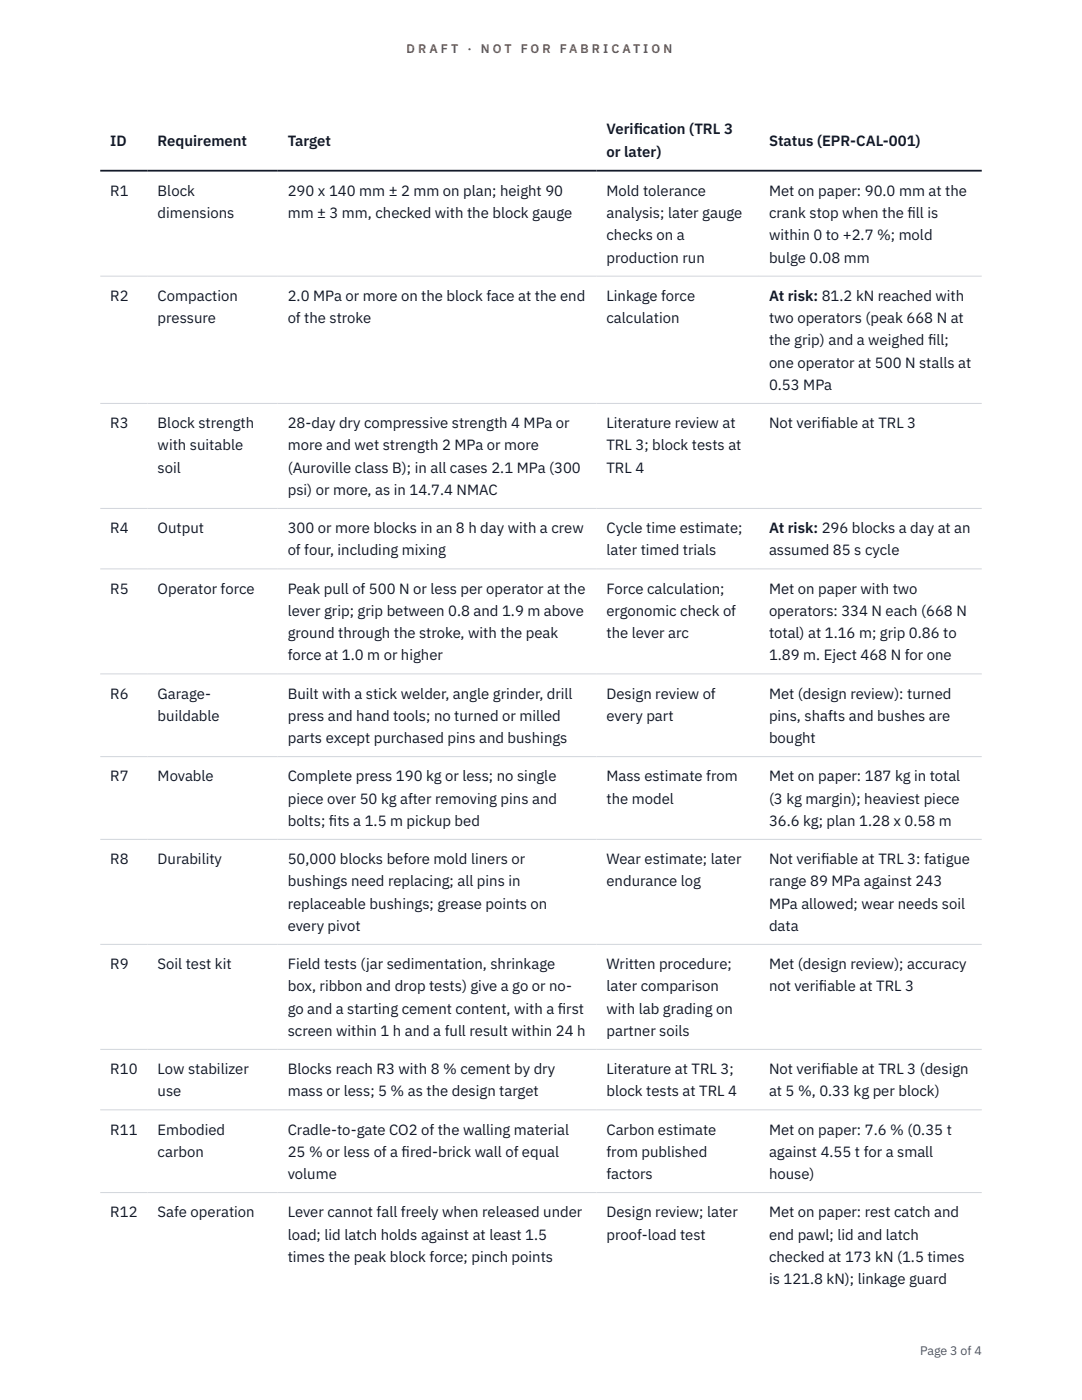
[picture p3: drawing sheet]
<svg xmlns="http://www.w3.org/2000/svg" width="216mm" height="279mm" viewBox="0 0 216 279" stroke-linecap="round" stroke-linejoin="round" font-family="sans-serif">
<defs><g id="words">
<g font-size="3" fill="#111827">
<text x="22" y="29.1">ID</text>
<text x="31.5" y="29.1">Requirement</text>
<text x="57.4" y="29.1">Target</text>
<text x="121" y="26.8">Verif</text>
<text x="126.4" y="26.8">ication (TRL 3</text>
<text x="153.4" y="29.1">Status (EPR-CAL-001)</text>
<text x="121" y="31.3">or later)</text>
<text x="22" y="39.1">R1</text>
<text x="31.5" y="39.1">Block</text>
<text x="57.4" y="39.1">290 x 140 mm ± 2 mm on plan; height 90</text>
<text x="121" y="39.1">Mold tolerance</text>
<text x="153.4" y="39.1">Met on paper: 90.0 mm at the</text>
<text x="31.5" y="43.5">dimensions</text>
<text x="57.4" y="43.5">mm ± 3 mm, checked with the block gauge</text>
<text x="121" y="43.5">analysis; later gauge</text>
<text x="121" y="48">checks on a</text>
<text x="153.4" y="43.5">crank stop when the f</text>
<text x="153.4" y="48">within 0 to +2.7 %; mold</text>
<text x="181.1" y="43.5">ill is</text>
<text x="121" y="52.4">production run</text>
<text x="153.4" y="52.4">bulge 0.08 mm</text>
<text x="22" y="60">R2</text>
<text x="31.5" y="60">Compaction</text>
<text x="31.5" y="64.5">pressure</text>
<text x="57.4" y="60">2.0 MPa or more on the block face at the end</text>
<text x="57.4" y="64.5">of the stroke</text>
<text x="121" y="60">Linkage force</text>
<text x="121" y="64.5">calculation</text>
<text x="153.4" y="60">At risk: 81.2 kN reached with</text>
<text x="153.4" y="64.5">two operators (peak 668 N at</text>
<text x="153.4" y="68.9">the grip) and a weighed f</text>
<text x="185.2" y="68.9">ill;</text>
<text x="153.4" y="73.4">one operator at 500 N stalls at</text>
<text x="153.4" y="77.8">0.53 MPa</text>
<text x="22" y="85.4">R3</text>
<text x="31.5" y="85.4">Block strength</text>
<text x="31.5" y="89.9">with suitable</text>
<text x="57.4" y="85.4">28-day dry compressive strength 4 MPa or</text>
<text x="57.4" y="89.9">more and wet strength 2 MPa or more</text>
<text x="121" y="85.4">Literature review at</text>
<text x="121" y="89.9">TRL 3; block tests at</text>
<text x="153.4" y="85.4">Not verif</text>
<text x="163.8" y="85.4">iable at TRL 3</text>
<text x="31.5" y="94.3">soil</text>
<text x="57.4" y="94.3">(Auroville class B); in all cases 2.1 MPa (300</text>
<text x="121" y="94.3">TRL 4</text>
<text x="57.4" y="98.8">psi) or more, as in 14.7.4 NMAC</text>
<text x="22" y="106.4">R4</text>
<text x="31.5" y="106.4">Output</text>
<text x="57.4" y="106.4">300 or more blocks in an 8 h day with a crew</text>
<text x="121" y="106.4">Cycle time estimate;</text>
<text x="153.4" y="106.4">At risk: 296 blocks a day at an</text>
<text x="57.4" y="110.8">of four, including mixing</text>
<text x="121" y="110.8">later timed trials</text>
<text x="153.4" y="110.8">assumed 85 s cycle</text>
<text x="22" y="118.5">R5</text>
<text x="31.5" y="118.5">Operator force</text>
<text x="57.4" y="118.5">Peak pull of 500 N or less per operator at the</text>
<text x="121" y="118.5">Force calculation;</text>
<text x="153.4" y="118.5">Met on paper with two</text>
<text x="57.4" y="122.9">lever grip; grip between 0.8 and 1.9 m above</text>
<text x="121" y="122.9">ergonomic check of</text>
<text x="153.4" y="122.9">operators: 334 N each (668 N</text>
<text x="57.4" y="127.3">ground through the stroke, with the peak</text>
<text x="57.4" y="131.8">force at 1.0 m or higher</text>
<text x="121" y="127.3">the lever arc</text>
<text x="153.4" y="127.3">total) at 1.16 m; grip 0.86 to</text>
<text x="153.4" y="131.8">1.89 m. Eject 468 N for one</text>
<text x="22" y="139.4">R6</text>
<text x="31.5" y="139.4">Garage-</text>
<text x="31.5" y="143.9">buildable</text>
<text x="57.4" y="139.4">Built with a stick welder, angle grinder, drill</text>
<text x="57.4" y="143.9">press and hand tools; no turned or milled</text>
<text x="121" y="139.4">Design review of</text>
<text x="121" y="143.9">every part</text>
<text x="153.4" y="139.4">Met (design review): turned</text>
<text x="153.4" y="143.9">pins, shafts and bushes are</text>
<text x="57.4" y="148.3">parts except purchased pins and bushings</text>
<text x="153.4" y="148.3">bought</text>
<text x="22" y="155.9">R7</text>
<text x="31.5" y="155.9">Movable</text>
<text x="57.4" y="155.9">Complete press 190 kg or less; no single</text>
<text x="121" y="155.9">Mass estimate from</text>
<text x="153.4" y="155.9">Met on paper: 187 kg in total</text>
<text x="57.4" y="160.4">piece over 50 kg after removing pins and</text>
<text x="121" y="160.4">the model</text>
<text x="153.4" y="160.4">(3 kg margin); heaviest piece</text>
<text x="57.4" y="164.8">bolts; f</text>
<text x="65.6" y="164.8">its a 1.5 m pickup bed</text>
<text x="153.4" y="164.8">36.6 kg; plan 1.28 x 0.58 m</text>
<text x="22" y="172.4">R8</text>
<text x="31.5" y="172.4">Durability</text>
<text x="57.4" y="172.4">50,000 blocks before mold liners or</text>
<text x="121" y="172.4">Wear estimate; later</text>
<text x="153.4" y="172.4">Not verif</text>
<text x="163.8" y="172.4">iable at TRL 3: fatigue</text>
<text x="57.4" y="176.9">bushings need replacing; all pins in</text>
<text x="121" y="176.9">endurance log</text>
<text x="153.4" y="176.9">range 89 MPa against 243</text>
<text x="57.4" y="181.3">replaceable bushings; grease points on</text>
<text x="57.4" y="185.8">every pivot</text>
<text x="153.4" y="181.3">MPa allowed; wear needs soil</text>
<text x="153.4" y="185.8">data</text>
<text x="22" y="193.4">R9</text>
<text x="31.5" y="193.4">Soil test kit</text>
<text x="57.4" y="193.4">Field tests (jar sedimentation, shrinkage</text>
<text x="57.4" y="197.8">box, ribbon and drop tests) give a go or no-</text>
<text x="121" y="193.4">Written procedure;</text>
<text x="121" y="197.8">later comparison</text>
<text x="153.4" y="193.4">Met (design review); accuracy</text>
<text x="153.4" y="197.8">not verif</text>
<text x="163.4" y="197.8">iable at TRL 3</text>
<text x="57.4" y="202.3">go and a starting cement content, with a f</text>
<text x="111.3" y="202.3">irst</text>
<text x="121" y="202.3">with lab grading on</text>
<text x="57.4" y="206.7">screen within 1 h and a full result within 24 h</text>
<text x="121" y="206.7">partner soils</text>
<text x="22" y="214.3">R10</text>
<text x="31.5" y="214.3">Low stabilizer</text>
<text x="57.4" y="214.3">Blocks reach R3 with 8 % cement by dry</text>
<text x="121" y="214.3">Literature at TRL 3;</text>
<text x="153.4" y="214.3">Not verif</text>
<text x="163.8" y="214.3">iable at TRL 3 (design</text>
<text x="31.5" y="218.8">use</text>
<text x="57.4" y="218.8">mass or less; 5 % as the design target</text>
<text x="121" y="218.8">block tests at TRL 4</text>
<text x="153.4" y="218.8">at 5 %, 0.33 kg per block)</text>
<text x="22" y="226.4">R11</text>
<text x="31.5" y="226.4">Embodied</text>
<text x="57.4" y="226.4">Cradle-to-gate CO2 of the walling material</text>
<text x="121" y="226.4">Carbon estimate</text>
<text x="153.4" y="226.4">Met on paper: 7.6 % (0.35 t</text>
<text x="31.5" y="230.9">carbon</text>
<text x="57.4" y="230.9">25 % or less of a f</text>
<text x="80.1" y="230.9">ired-brick wall of equal</text>
<text x="121" y="230.9">from published</text>
<text x="153.4" y="230.9">against 4.55 t for a small</text>
<text x="57.4" y="235.3">volume</text>
<text x="121" y="235.3">factors</text>
<text x="153.4" y="235.3">house)</text>
<text x="22" y="242.9">R12</text>
<text x="31.5" y="242.9">Safe operation</text>
<text x="57.4" y="242.9">Lever cannot fall freely when released under</text>
<text x="121" y="242.9">Design review; later</text>
<text x="153.4" y="242.9">Met on paper: rest catch and</text>
<text x="57.4" y="247.4">load; lid latch holds against at least 1.5</text>
<text x="57.4" y="251.8">times the peak block force; pinch points</text>
<text x="121" y="247.4">proof-load test</text>
<text x="153.4" y="247.4">end pawl; lid and latch</text>
<text x="153.4" y="251.8">checked at 173 kN (1.5 times</text>
<text x="153.4" y="256.3">is 121.8 kN); linkage guard</text>
</g>
<g font-size="2.5" fill="#b45309">
<text x="81.1" y="10.5">D R A F T</text>
<text x="93.3" y="10.5">·</text>
<text x="95.9" y="10.5">N O T</text>
<text x="103.9" y="10.5">F O R</text>
<text x="111.7" y="10.5">F A B R I C A T I O N</text>
</g>
<text font-size="2.5" fill="#4b5563" x="183.6" y="270.3">Page 3 of 4</text>
</g></defs>
<path d="M20 55.1h175.9M20 80.5h175.9M20 101.5h175.9M20 113.5h175.9M20 134.5h175.9M20 151h175.9M20 167.5h175.9M20 188.5h175.9M20 209.4h175.9M20 221.5h175.9M20 238h175.9" fill="none" stroke="#d1d5db" stroke-width=".2"/>
<path d="M20 34.1h175.9" fill="none" stroke="#111827" stroke-width=".35"/>
<use href="#words"/>
</svg>
